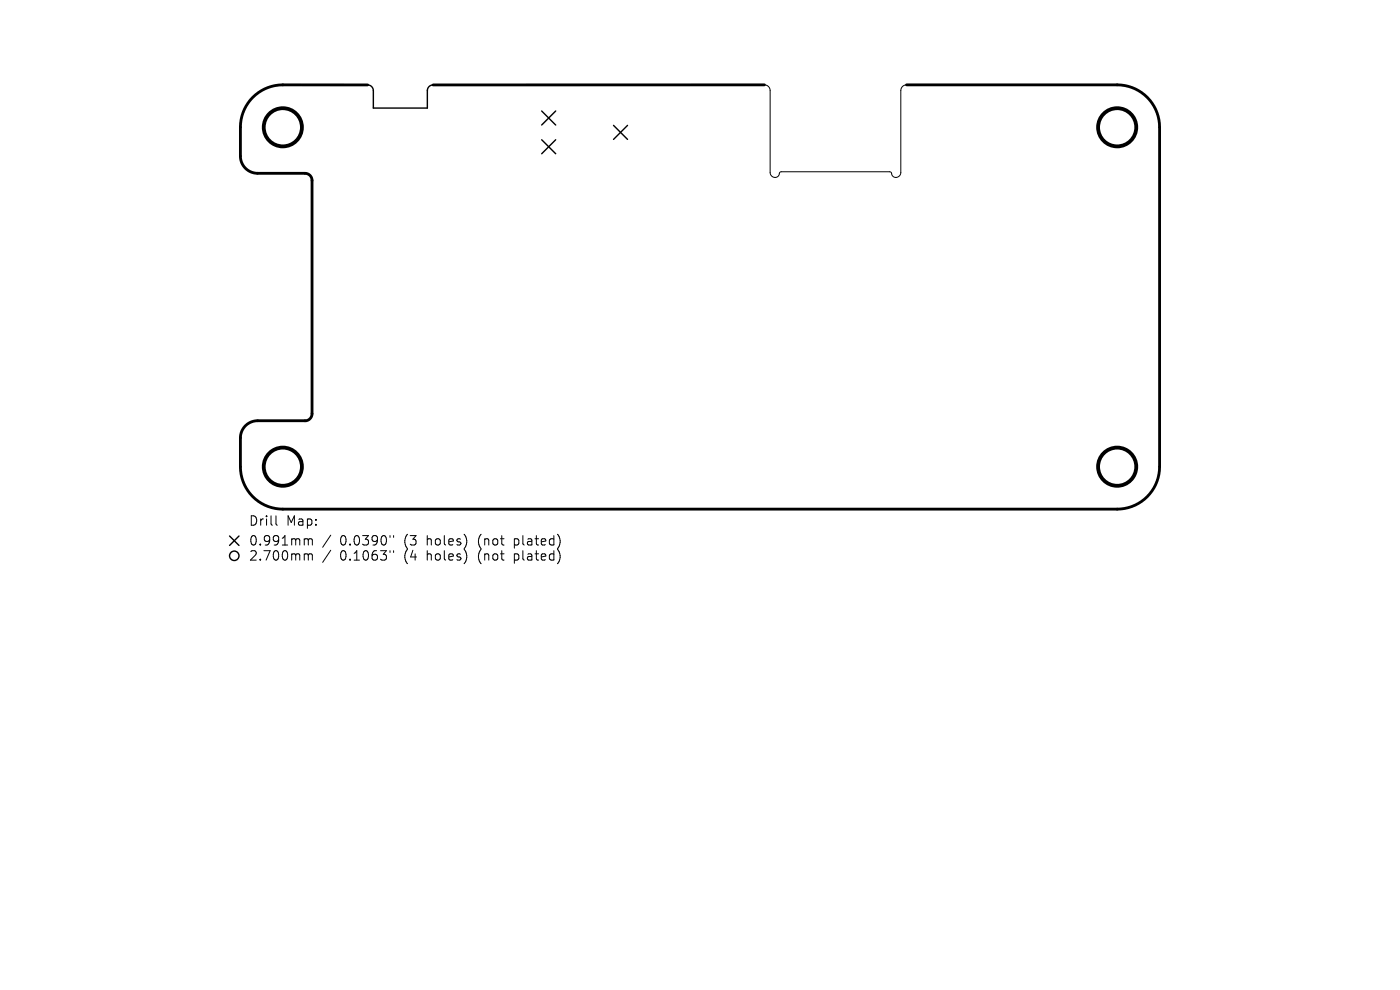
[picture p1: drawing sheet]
<svg xmlns="http://www.w3.org/2000/svg" width="297mm" height="210mm" viewBox="0 0 297 210" stroke-linecap="round" stroke-linejoin="round" font-family="sans-serif">
<defs><g id="words">
<g font-size="2.8">
<text x="52.7" y="111.8">Drill</text>
<text x="60.7" y="111.8">Map:</text>
<text x="52.7" y="116">0.991mm</text>
<text x="52.7" y="119.2">2.700mm</text>
<text x="72.1" y="116">0.0390&quot;</text>
<text x="72.1" y="119.2">0.1063&quot;</text>
<text x="85.9" y="116">(3</text>
<text x="85.9" y="119.2">(4</text>
<text x="90.8" y="116">holes)</text>
<text x="90.8" y="119.2">holes)</text>
<text x="101.9" y="116">(not</text>
<text x="101.9" y="119.2">(not</text>
<text x="109.7" y="116">plated)</text>
<text x="109.7" y="119.2">plated)</text>
</g>
</g></defs>
<path d="M162.2 18h-70.3M192.3 18h44.7a9 9 0 0 1 9 9v72a9 9 0 0 1-9 9h-177a9 9 0 0 1-9-9v-6.1a3.6 3.6 0 0 1 3.7-3.6h10a1.48 1.48 0 0 0 1.5-1.5v-49.5a1.5 1.5 0 0 0-1.5-1.5h-10.1a3.6 3.6 0 0 1-3.6-3.7v-6.1a9 9 0 0 1 9-9h18" fill="none" stroke="#000" stroke-width=".6"/>
<g fill="none" stroke="#000" stroke-width=".3">
<path d="M78 18a1.21 1.21 0 0 1 1.2 1.2v3.7h11.5v-3.7a1.21 1.21 0 0 1 1.2-1.2M114.9 23.5l3 3M114.9 29.6l3 3M117.9 23.5l-3 3M117.9 29.6l-3 3M130.2 26.6l2.9 3M133.1 26.6l-2.9 3M48.7 113.7l2 2M50.7 113.7l-2 2"/>
<circle cx="49.7" cy="117.9" r="1"/>
</g>
<g fill="none" stroke="#000" stroke-width=".21">
<path d="M162.2 18a1.21 1.21 0 0 1 1.2 1.2v17.4a1.03 1.03 0 0 0 1 1 1.03 1.03 0 0 0 1-1l.3-.2h23l.4 .3a.98 .98 0 0 0 1.1 .9 .98 .98 0 0 0 .9-1v-17.4a1.21 1.21 0 0 1 1.2-1.2M58.5 109.4v1.7l.3 .3M64.8 114.3l.5 .1 .1 .2M64.8 117.5h.3l.3 .3M65.4 114.6l.3-.3 .5 .1 .1 1.2M65.4 114.6v1M65.4 117.8v1M65.4 117.8l.3-.3 .5 .1 .1 1.2M70.2 113.5l-1.7 2.6M70.2 116.7l-1.7 2.6M82.7 113.6v.4M82.7 116.8v.4"/>
<path d="M83.5 113.6v.4M83.5 116.8v.4"/>
</g>
<g fill="none" stroke="#000" stroke-width=".81">
<circle cx="60" cy="27" r="4"/>
<circle cx="237" cy="27" r="4"/>
<circle cx="60" cy="99" r="4"/>
<circle cx="237" cy="99" r="4"/>
</g>
<use href="#words"/>
</svg>
